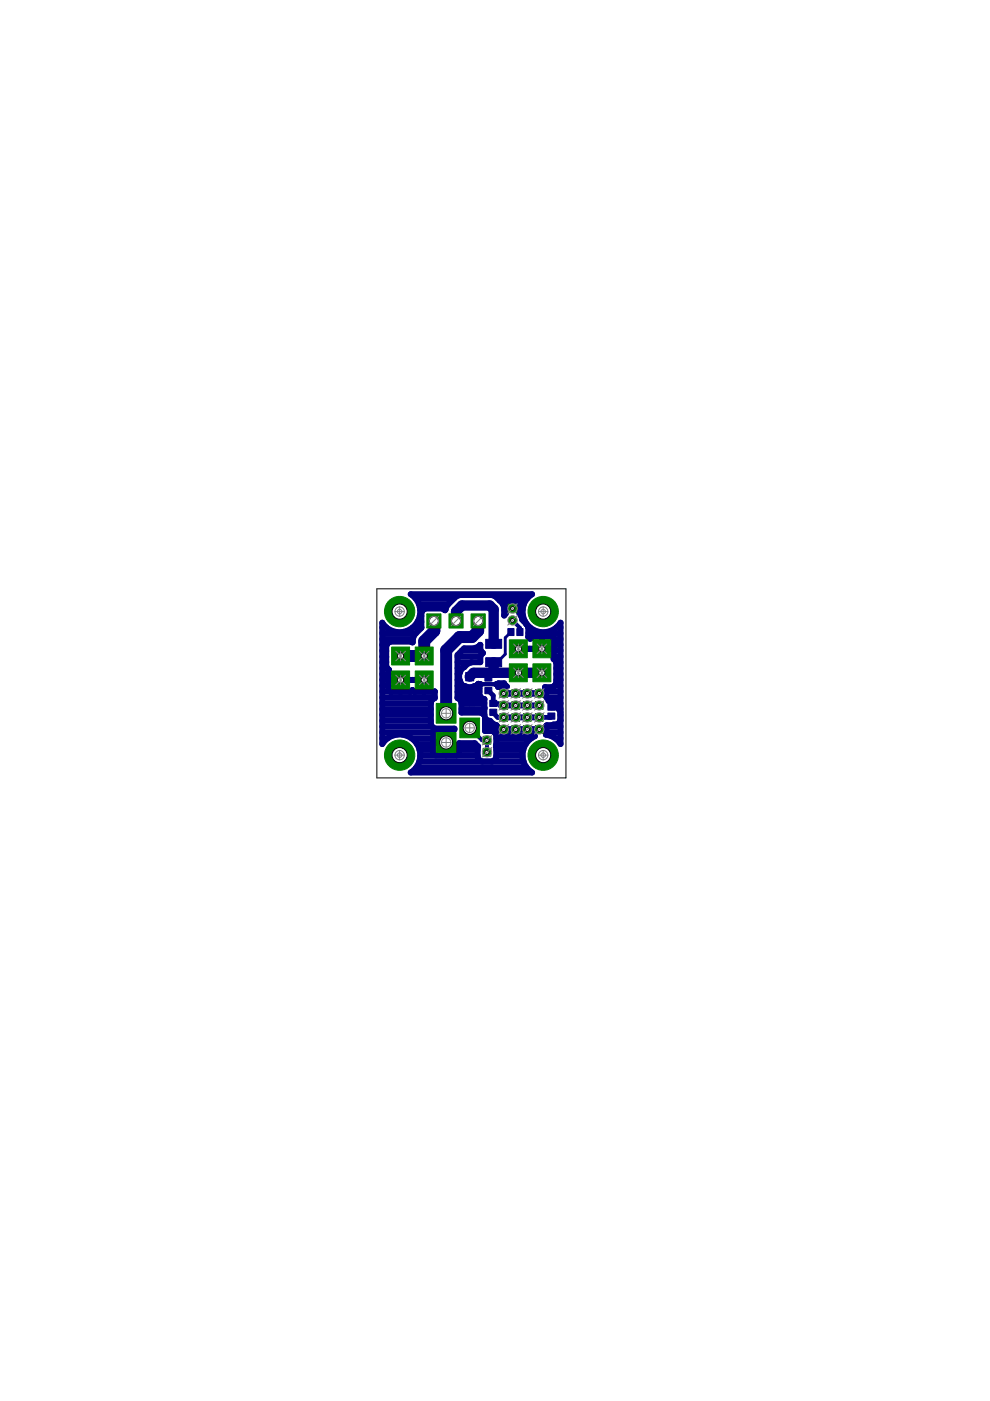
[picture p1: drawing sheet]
<svg xmlns="http://www.w3.org/2000/svg" width="210mm" height="297mm" viewBox="0 0 210 297" stroke-linecap="round" stroke-linejoin="round" font-family="sans-serif">
<g fill="#000080" stroke="#000080" stroke-width=".21">
<path d="M103 135.6h3.4v1.9h-3.4z"/>
<path d="M103 139.4h3.4v2h-3.4z"/>
<path d="M98.7 142.6h1.7v1.8h-1.7z"/>
<path d="M98.7 146.7h1.7v1.7h-1.7z"/>
<path d="M109.6 133.3h1.3v1.4h-1.3z"/>
<path d="M107.7 133.3h1.3v1.4h-1.3z"/>
<path d="M102.8 143.1h1.5v1.3h-1.5z"/>
<path d="M102.8 145.8h1.5v1.3h-1.5z"/>
<path d="M102 144.7h3.1v.7h-3.1z"/>
<path d="M103.8 150.4h1.5v1.3h-1.5z"/>
<path d="M103.8 148.5h1.5v1.3h-1.5z"/>
<path d="M116.2 151.2h1.4v1.3h-1.4z"/>
<path d="M116.2 149.3h1.4v1.3h-1.4z"/>
</g>
<path d="M92.1 131.7v2.1l-2.2 2.1v3.2h-5M101.4 131.7v2.1l-1.3 1.3h-2.7l-2.8 2.8v13.3M94.6 157.4l.5 .2" fill="none" stroke="#000080" stroke-width="2.5"/>
<path d="M108.3 134l-1.2 1.2v3.5l-1.7 1.7h-.7M106 145.5l-.4-.4h-3.5l-2.5 2.5" fill="none" stroke="#000080" stroke-width=".61"/>
<g fill="none" stroke="#000080" stroke-width="1.3">
<path d="M81 139.2h.9M81 138h.9M81 136.7h1M81 135.5h6.5M81 134.3h7.2M81 133h.9M87.5 133h1.8M88.1 126.8h8.2M88.5 131.8h.8M88.8 128.1h6.3M89 130.6h.3M89.1 129.3h.6"/>
<path d="M94.3 129.3h.1M97 139.2h4.8M97.9 138h4M101.8 136.7h.1M101.8 139.2v1.2h-1.8l-.9 .3-.7 .8a2.29 2.29 0 0 0-.8 3 1.12 1.12 0 0 0 1.1 1 2.82 2.82 0 0 0 2.7-.5v.6l.3 .3v1.4a1.08 1.08 0 0 0 1 .9v3.5v-.1M102.3 138.4l-.5-.7v-1l-.4 .4-.9 .4h-2.1l-1.4 1.4v9.1l.7 .5 .1 .4v2.2h4.1l.8 .5M102.3 138.4l.1 .1M102.3 138.5l-.5 .7M105.5 126.8h6.3M105.9 127.3h.1M106.6 128.1h.5M106.9 129.3h.2"/>
<path d="M107.1 128.1l.1 2-.3 .4a3.6 3.6 0 0 0-2.6-4.3h-6.8l-.8 .3-1.9 1.9-.5 1-.6-.4h-3.4l-.8 .5-.2 .4v3.2l-1.4 1.5-.4 .8v.8l-.4-.2h-4.3l-.7 .5-.2 .5v4.2l.2 .4 .4 .4-.1 4.1 .1 .4 .5 .2h3.9l.5-.4 .6 .4 4.2-.1v1.4l-.7 .5-.1 .4v4.7l.1 .4 .8 .5h4.1v.2h-1.7v2.7h-2.8v-2.1M107.1 129h3.1M107.1 128.1l.3-.5 .3-.1h2l.3 .2 .2 .4M108.7 127.5v1.5M108.7 128.1h.1M110.2 128.1v2l.2 .3 .3 1 .8 .8 .5 .8M110.2 129.3h.6M110.2 128.1h.9M110.4 130.6h.5M111.1 131.8h.3M112 133v2l.4 .4 .5-.4h4l.5 .5M112 134.3h6.9"/>
<path d="M112 133h.4M114.9 135v2.6M114.9 136.7h.1M114.9 135.5h.1M117.4 135.5v4.2l.4 .4 .1 .4v4.3l-.1 .4-.8 .5h-1.5l.3 .4v1.7M117.4 135.5h1.5M117.4 137.6h-7.5M117.4 139.2h1.5M117.4 138h1.5M117.4 136.7h1.5M118 133h.9M81 149.1h10.4"/>
<path d="M81 144.2h9l-.1 2.5M81 152.8h10.4M81 156.5h1.2M81 155.3h10.9M81 154.1h10.6M81 151.6h10.4M81 150.3h10.4M81 147.9h11.2M81 146.6h1.7M81 145.4h1.4M81 142.9h1.4M81 141.7h1.1"/>
<path d="M81 140.4h.9M84.9 144.2v2.5M84.9 146.6h.1M84.9 145.4h.1M87.1 146.6h.6M87.2 156.5h4.7M88.4 157.8h3.5M88.9 159h3M89.9 146.6h.1M89.9 145.4h.1M91.9 155.3l.4-.6h2.2v5.4h-2.2l-.4-.4v-2.2h2.8v2.6h2.1l.3-.1 .2-.4v-2h3.3l.7 .7M94.5 159h.2"/>
<path d="M94.5 157.8h.2M94.5 156.5h.2M94.5 155.3h.2M97 144.2h.5M97 147.9h1.1M97 146.6h1.1M97 145.4h1.2M97 142.9h.4M97 141.7h1M97 140.4h2.9M97.3 159h4M97.3 157.8h3.5"/>
<path d="M97.8 149.1h4.9M97.8 150.3h4.9M98.1 147.6h3M98.1 146.6l.1-.3 .5-.3h1.9l.5 .6M98.1 146.6v1.9l.1 .4 .5 .2M99.6 146v3.1M99.6 147.9h.1M99.6 146.6h.1M100.9 145.4h.5M101.1 146.6v1.9l-.2 .4-.4 .2M101.1 147.9h.9M101.1 146.6h.6"/>
<path d="M101.3 158.3h.1M101.4 158.3l-.1 2.2 .5 .8 .4 .2M101.4 145.1h.5M101.9 145.1h.1M102.7 151.6h.1M102.8 152.8h1.1l.7 .7 .6 .3M102.8 154.1h2.5M103.5 143.7l.1 .1M103.6 152.8l-.4-.1-.4-.5v2.8h1.5l.4 .2 .5 .7v4.6l-.5 .8-.4 .2M104.9 155.3h.4M105.2 153.8h.1M105.2 153.8l.1 .1v1.6l.3 .5 .3 .1h1.8a.48 .48 0 0 1 .8 0h1.7l.4-.1 .3 .1h1.8a.45 .45 0 0 1 .7 0 4.4 4.4 0 0 0-.6 7.7h-25.7a4.4 4.4 0 0 0 .7-6.8 4.4 4.4 0 0 0-6.8 .8v-25.8a4.4 4.4 0 0 0 6.8 .8 4.4 4.4 0 0 0-.7-6.8h25.7a4.4 4.4 0 0 0-.7 6.8 4.4 4.4 0 0 0 6.8-.8v25.8a4.1 4.1 0 0 0-3.2-2.1"/>
<path d="M105.2 145.1h.5M105.2 145.1h.1M105.2 159h5.8M105.2 157.8h6.3M105.2 156.5h7.4M105.3 154.6h10.5M105.7 144.9h1.2l.1 .3 .5 .4-1.9 .1zM105.7 145.4h1.5M106.8 145.6v1.4h9M106.8 154.6v1.5M106.8 155.3h.1M106.8 146.6h.1"/>
<path d="M106.8 149.6h7.5M106.8 152.1h7.5M109.3 147h.1M109.3 154.6v1.5M109.3 155.3h.1M111.8 147h.1M111.8 154.6v1.5M111.8 155.3h.1M114.3 147h.1M114.3 154.6v.1M115.7 155.7h.1M115.8 147.8h.1"/>
<path d="M115.8 155.3h3.1M115.8 154.1h3.1M115.8 146.6h3.1M115.8 147.8l.3 .3 .2 .5h1.4l.4 .2 .2 .4v1M115.9 147.9h3M116.9 149.1h.1M116.9 149.9h1.4M116.9 148.6v1.3M117.6 145.4h1.3M117.7 156.5h1.2M117.9 140.4h1M117.9 144.2h1"/>
<path d="M117.9 142.9h1M117.9 141.7h1M118.3 149.1h.6M118.3 150.2l.5 .7v1.8a1.2 1.2 0 0 1-1.4 .9l-.4 .2h-1l-.2 .1-.1 1.8M118.3 150.2h.1M118.4 150.3h.5M118.7 152.8h.2M118.8 151.6h.1M88.3 162.7h23.3M88.9 161.5h22.1M89.1 160.2h12.2M105.2 160.2h5.6"/>
</g>
<path d="M103.5 146.4l1.1 1.1v1.7h1l.4 .4h.8M104.6 151l.9 1.1h1.3M116.9 151.8l.2-.1-.4 .4h-2.4" fill="none" stroke="#000080" stroke-width="1"/>
<path d="M108.7 131.6l1.5 1.5v.9M99.6 154.3l2.6 2.7h1.1v2.5M103.6 142.6l-.1 1.1" fill="none" stroke="#000080" stroke-width=".83"/>
<path d="M96.7 131.7v-2.1l1.2-1.2h5.9l.9 .8v7.3M104.7 140.4l-.1 2.2M114.9 142.6h-14.5l-.8 .9" fill="none" stroke="#000080" stroke-width="2.2"/>
<path d="M99.5 154.3h.1" fill="none" stroke="#000080" stroke-width=".32"/>
<path d="M88 137.2h3.8v3.8h-3.8z" fill="#008000" stroke="#008000" stroke-width=".21"/>
<circle cx="89.9" cy="139.1" r=".66" fill="#fff" stroke="#000" stroke-width=".21"/>
<path d="M83 137.2h3.8v3.8h-3.8z" fill="#008000" stroke="#008000" stroke-width=".21"/>
<circle cx="84.9" cy="139.1" r=".66" fill="#fff" stroke="#000" stroke-width=".21"/>
<path d="M88 142.3h3.8v3.8h-3.8z" fill="#008000" stroke="#008000" stroke-width=".21"/>
<circle cx="89.9" cy="144.2" r=".66" fill="#fff" stroke="#000" stroke-width=".21"/>
<path d="M83 142.3h3.8v3.8h-3.8z" fill="#008000" stroke="#008000" stroke-width=".21"/>
<circle cx="84.9" cy="144.2" r=".66" fill="#fff" stroke="#000" stroke-width=".21"/>
<path d="M108 140.7h3.8v3.8h-3.8z" fill="#008000" stroke="#008000" stroke-width=".21"/>
<circle cx="109.9" cy="142.6" r=".66" fill="#fff" stroke="#000" stroke-width=".21"/>
<path d="M113 140.7h3.8v3.8h-3.8z" fill="#008000" stroke="#008000" stroke-width=".21"/>
<circle cx="114.9" cy="142.6" r=".66" fill="#fff" stroke="#000" stroke-width=".21"/>
<path d="M108 135.7h3.8v3.8h-3.8z" fill="#008000" stroke="#008000" stroke-width=".21"/>
<circle cx="109.9" cy="137.6" r=".66" fill="#fff" stroke="#000" stroke-width=".21"/>
<path d="M113 135.7h3.8v3.8h-3.8z" fill="#008000" stroke="#008000" stroke-width=".21"/>
<circle cx="114.9" cy="137.6" r=".66" fill="#fff" stroke="#000" stroke-width=".21"/>
<circle cx="108.7" cy="131.5" r=".89" fill="#008000" stroke="#008000" stroke-width=".21"/>
<circle cx="108.7" cy="131.5" r=".4" fill="#fff" stroke="#000" stroke-width=".21"/>
<path d="M107.8 128.1h1.8v1.8h-1.8z" fill="#008000" stroke="#008000" stroke-width=".21"/>
<circle cx="108.7" cy="129" r=".4" fill="#fff" stroke="#000" stroke-width=".21"/>
<path d="M92.5 149.1h4.2v4.2h-4.2z" fill="#008000" stroke="#008000" stroke-width=".21"/>
<circle cx="94.6" cy="151.2" r="1.4" fill="#fff" stroke="#000" stroke-width=".21"/>
<path d="M97.5 152.2h4.2v4.2h-4.2z" fill="#008000" stroke="#008000" stroke-width=".21"/>
<circle cx="99.6" cy="154.3" r="1.4" fill="#fff" stroke="#000" stroke-width=".21"/>
<path d="M92.5 155.3h4.2v4.2h-4.2z" fill="#008000" stroke="#008000" stroke-width=".21"/>
<circle cx="94.6" cy="157.4" r="1.4" fill="#fff" stroke="#000" stroke-width=".21"/>
<circle cx="115.2" cy="129.7" r="3.2" fill="#008000" stroke="#008000" stroke-width=".21"/>
<circle cx="115.2" cy="129.7" r="1.61" fill="#fff" stroke="#000" stroke-width=".21"/>
<circle cx="84.7" cy="129.7" r="3.2" fill="#008000" stroke="#008000" stroke-width=".21"/>
<circle cx="84.7" cy="129.7" r="1.61" fill="#fff" stroke="#000" stroke-width=".21"/>
<circle cx="115.2" cy="160.1" r="3.2" fill="#008000" stroke="#008000" stroke-width=".21"/>
<circle cx="115.2" cy="160.1" r="1.61" fill="#fff" stroke="#000" stroke-width=".21"/>
<circle cx="84.7" cy="160.1" r="3.2" fill="#008000" stroke="#008000" stroke-width=".21"/>
<circle cx="84.7" cy="160.1" r="1.61" fill="#fff" stroke="#000" stroke-width=".21"/>
<path d="M106 146.2h1.6v1.6h-1.6z" fill="#008000" stroke="#008000" stroke-width=".21"/>
<circle cx="106.8" cy="147" r=".44" fill="#fff" stroke="#000" stroke-width=".21"/>
<path d="M106 148.7h1.6v1.7h-1.6z" fill="#008000" stroke="#008000" stroke-width=".21"/>
<circle cx="106.8" cy="149.6" r=".44" fill="#fff" stroke="#000" stroke-width=".21"/>
<path d="M106 151.3h1.6v1.6h-1.6z" fill="#008000" stroke="#008000" stroke-width=".21"/>
<circle cx="106.8" cy="152.1" r=".44" fill="#fff" stroke="#000" stroke-width=".21"/>
<path d="M106 153.8h1.6v1.7h-1.6z" fill="#008000" stroke="#008000" stroke-width=".21"/>
<circle cx="106.8" cy="154.6" r=".44" fill="#fff" stroke="#000" stroke-width=".21"/>
<path d="M108.5 146.2h1.7v1.6h-1.7z" fill="#008000" stroke="#008000" stroke-width=".21"/>
<circle cx="109.3" cy="147" r=".44" fill="#fff" stroke="#000" stroke-width=".21"/>
<path d="M108.5 148.7h1.7v1.7h-1.7z" fill="#008000" stroke="#008000" stroke-width=".21"/>
<circle cx="109.3" cy="149.6" r=".44" fill="#fff" stroke="#000" stroke-width=".21"/>
<path d="M108.5 151.3h1.7v1.6h-1.7z" fill="#008000" stroke="#008000" stroke-width=".21"/>
<circle cx="109.3" cy="152.1" r=".44" fill="#fff" stroke="#000" stroke-width=".21"/>
<path d="M108.5 153.8h1.7v1.7h-1.7z" fill="#008000" stroke="#008000" stroke-width=".21"/>
<circle cx="109.3" cy="154.6" r=".44" fill="#fff" stroke="#000" stroke-width=".21"/>
<path d="M111 146.2h1.6v1.6h-1.6z" fill="#008000" stroke="#008000" stroke-width=".21"/>
<circle cx="111.8" cy="147" r=".44" fill="#fff" stroke="#000" stroke-width=".21"/>
<path d="M111 148.7h1.6v1.7h-1.6z" fill="#008000" stroke="#008000" stroke-width=".21"/>
<circle cx="111.8" cy="149.6" r=".44" fill="#fff" stroke="#000" stroke-width=".21"/>
<path d="M111 151.3h1.6v1.6h-1.6z" fill="#008000" stroke="#008000" stroke-width=".21"/>
<circle cx="111.8" cy="152.1" r=".44" fill="#fff" stroke="#000" stroke-width=".21"/>
<path d="M111 153.8h1.6v1.7h-1.6z" fill="#008000" stroke="#008000" stroke-width=".21"/>
<circle cx="111.8" cy="154.6" r=".44" fill="#fff" stroke="#000" stroke-width=".21"/>
<path d="M113.5 146.2h1.7v1.6h-1.7z" fill="#008000" stroke="#008000" stroke-width=".21"/>
<circle cx="114.3" cy="147" r=".44" fill="#fff" stroke="#000" stroke-width=".21"/>
<path d="M113.5 148.7h1.7v1.7h-1.7z" fill="#008000" stroke="#008000" stroke-width=".21"/>
<circle cx="114.3" cy="149.6" r=".44" fill="#fff" stroke="#000" stroke-width=".21"/>
<path d="M113.5 151.3h1.7v1.6h-1.7z" fill="#008000" stroke="#008000" stroke-width=".21"/>
<circle cx="114.3" cy="152.1" r=".44" fill="#fff" stroke="#000" stroke-width=".21"/>
<path d="M113.5 153.8h1.7v1.7h-1.7z" fill="#008000" stroke="#008000" stroke-width=".21"/>
<circle cx="114.3" cy="154.6" r=".44" fill="#fff" stroke="#000" stroke-width=".21"/>
<path d="M95.2 130.2h3v3h-3z" fill="#008000" stroke="#008000" stroke-width=".21"/>
<circle cx="96.7" cy="131.7" r=".95" fill="#fff" stroke="#000" stroke-width=".21"/>
<path d="M99.9 130.2h3v3h-3z" fill="#008000" stroke="#008000" stroke-width=".21"/>
<circle cx="101.4" cy="131.7" r=".95" fill="#fff" stroke="#000" stroke-width=".21"/>
<path d="M90.5 130.2h3v3h-3z" fill="#008000" stroke="#008000" stroke-width=".21"/>
<circle cx="92" cy="131.7" r=".95" fill="#fff" stroke="#000" stroke-width=".21"/>
<path d="M102.4 156.1h1.7v1.7h-1.7z" fill="#008000" stroke="#008000" stroke-width=".21"/>
<circle cx="103.3" cy="157" r=".44" fill="#fff" stroke="#000" stroke-width=".21"/>
<path d="M102.4 158.7h1.7v1.6h-1.7z" fill="#008000" stroke="#008000" stroke-width=".21"/>
<circle cx="103.3" cy="159.5" r=".44" fill="#fff" stroke="#000" stroke-width=".21"/>
<path d="M79.9 124.8h40.1v40.1h-40.1z" fill="none" stroke="#000" stroke-width=".21"/>
<g fill="none" stroke="#808080" stroke-width=".21">
<path d="M83.7 129.7h2M83.9 138.1l2.1 2M84.7 128.7v2M84.9 138.1v2M86 138.1l-2.1 2M88.9 138.1l2.1 2M89.9 138.1v2M91 138.1l-2.1 2M93 130.6l-2 2.1M97.7 130.6l-2 2.1M102.4 130.6l-2 2.1M108.9 136.5l2 2.1"/>
<path d="M109.7 130.5l-2 2M109.7 128l-2 2M109.9 136.5v2.1M110.9 136.5l-2 2.1M113.9 136.5l2 2.1M114.2 129.7h2M114.9 136.5v2.1M115.2 128.7v2M115.9 136.5l-2 2.1M83.9 143.2l2.1 2M84.7 159.1v2M84.9 143.2v2"/>
<path d="M86 143.2l-2.1 2M88.9 143.2l2.1 2M89.9 143.2v2M91 143.2l-2.1 2M93.6 151.2h2M93.6 157.4h2M94.6 150.2v2.1M94.6 156.4v2M98.6 154.3h2M99.6 153.3v2M104.3 155.9l-2.1 2.1M104.3 158.5l-2.1 2"/>
<path d="M107.8 146l-2 2M107.8 148.5l-2 2.1M107.8 151.1l-2 2M107.8 153.6l-2 2.1M108.9 141.6l2 2.1M109.9 141.6v2.1M110.4 146l-2.1 2M110.4 148.5l-2.1 2.1M110.4 151.1l-2.1 2M110.4 153.6l-2.1 2.1M110.9 141.6l-2 2.1M112.8 146l-2 2"/>
<path d="M112.8 148.5l-2 2.1M112.8 151.1l-2 2M112.8 153.6l-2 2.1M113.9 141.6l2 2.1M114.9 141.6v2.1M115.2 159.1v2M115.4 146l-2.1 2M115.4 148.5l-2.1 2.1M115.4 151.1l-2.1 2M115.4 153.6l-2.1 2.1M115.9 141.6l-2 2.1M83.7 160.1h2"/>
<path d="M114.2 160.1h2"/>
<circle cx="84.7" cy="129.7" r=".99"/>
<circle cx="84.7" cy="129.7" r=".49"/>
<circle cx="92" cy="131.7" r=".99"/>
<circle cx="96.7" cy="131.7" r=".99"/>
<circle cx="101.4" cy="131.7" r=".99"/>
<circle cx="108.7" cy="129" r=".99"/>
<circle cx="108.7" cy="131.5" r=".99"/>
<circle cx="115.2" cy="129.7" r=".99"/>
<circle cx="115.2" cy="129.7" r=".49"/>
<circle cx="94.6" cy="151.2" r=".99"/>
<circle cx="94.6" cy="157.4" r=".99"/>
<circle cx="99.6" cy="154.3" r=".99"/>
<circle cx="103.3" cy="157" r=".99"/>
<circle cx="103.3" cy="159.5" r=".99"/>
<circle cx="106.8" cy="149.6" r=".99"/>
<circle cx="106.8" cy="154.6" r=".99"/>
<circle cx="106.8" cy="147" r=".99"/>
<circle cx="106.8" cy="152.1" r=".99"/>
<circle cx="109.3" cy="147" r=".99"/>
<circle cx="109.3" cy="149.6" r=".99"/>
<circle cx="109.3" cy="152.1" r=".99"/>
<circle cx="109.3" cy="154.6" r=".99"/>
<circle cx="111.8" cy="154.6" r=".99"/>
<circle cx="111.8" cy="147" r=".99"/>
<circle cx="111.8" cy="149.6" r=".99"/>
<circle cx="111.8" cy="152.1" r=".99"/>
<circle cx="114.3" cy="154.6" r=".99"/>
<circle cx="114.3" cy="149.6" r=".99"/>
<circle cx="114.3" cy="147" r=".99"/>
<circle cx="114.3" cy="152.1" r=".99"/>
<circle cx="84.7" cy="160.1" r=".99"/>
<circle cx="84.7" cy="160.1" r=".49"/>
<circle cx="115.2" cy="160.1" r=".99"/>
<circle cx="115.2" cy="160.1" r=".49"/>
</g>
</svg>
